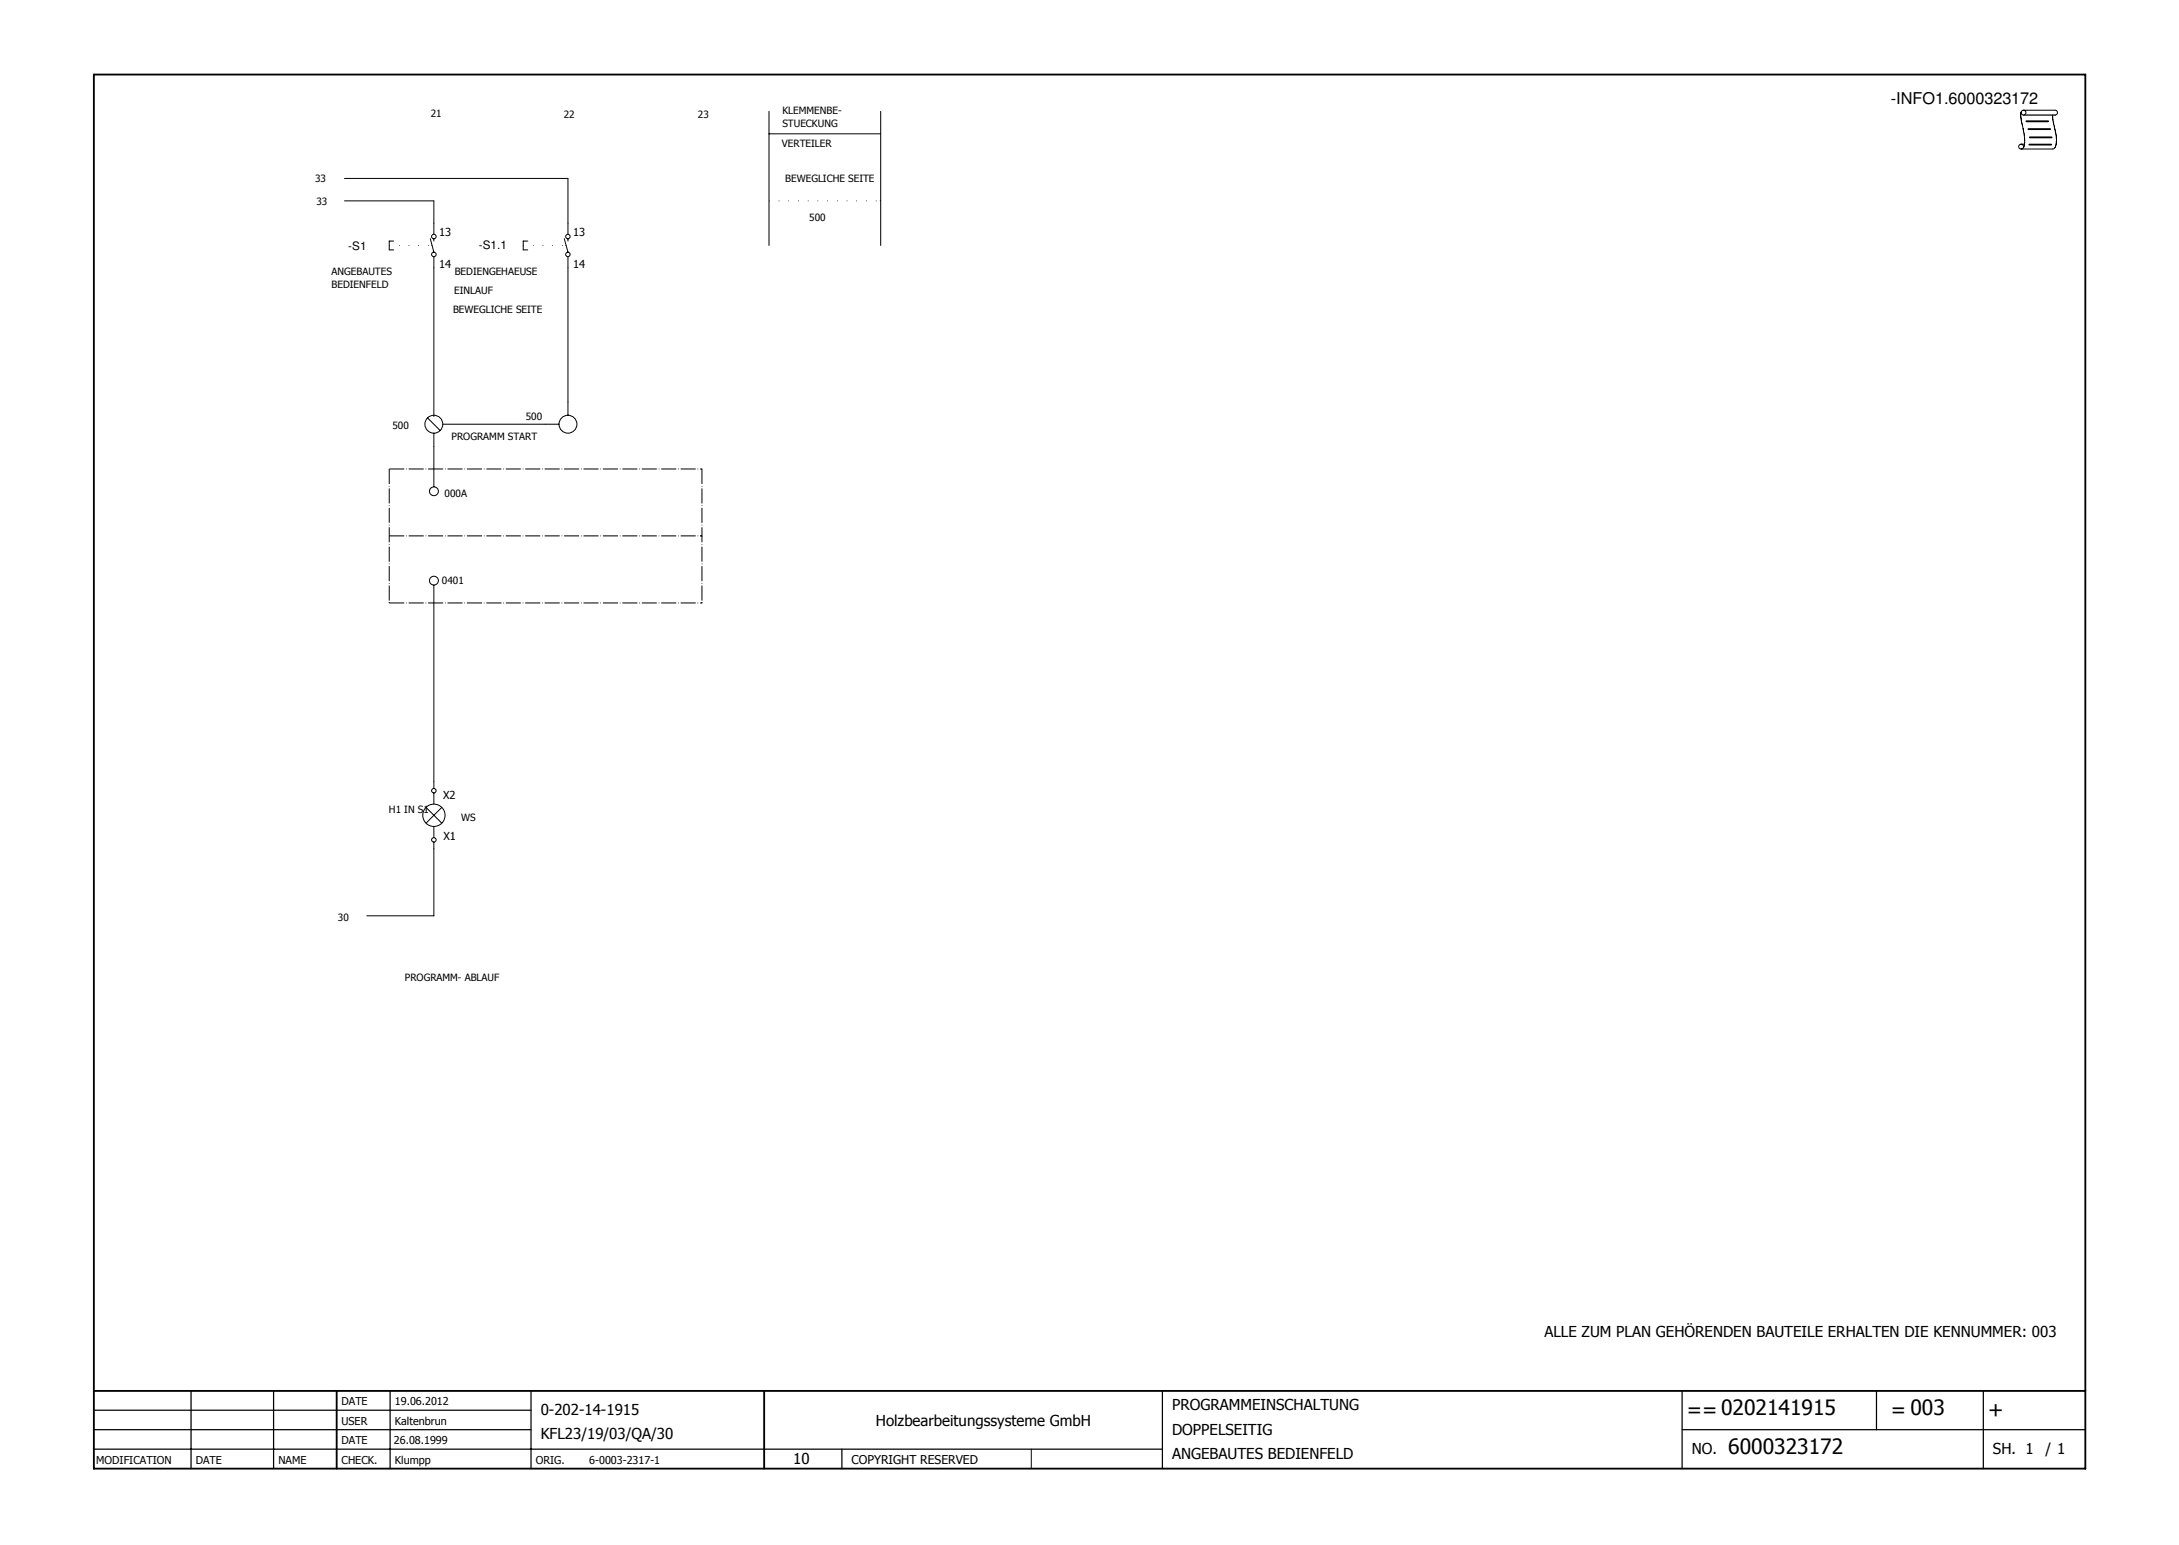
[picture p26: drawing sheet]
<svg xmlns="http://www.w3.org/2000/svg" width="297mm" height="211mm" viewBox="0 0 297 211" stroke-linecap="round" stroke-linejoin="round" font-family="sans-serif">
<defs><g id="words">
<g font-size="2.9">
<text x="230" y="193.2">==0202141915</text>
<text x="257.8" y="193.2">= 003</text>
<text x="271" y="193.2">+</text>
<text x="235.6" y="198.2">6000323172</text>
</g>
<text font-size="2.2" x="257.8" y="14.2">-INFO1.6000323172</text>
<g font-size="2.1">
<text x="210.5" y="182.3">ALLE ZUM PLAN GEHÖRENDEN BAUTEILE ERHALTEN DIE KENNUMMER: 003</text>
<text x="73.7" y="192.9">0-202-14-1915</text>
<text x="73.7" y="196.2">KFL23/19/03/QA/30</text>
<text x="119.4" y="194.4">Holzbearbeitungssysteme GmbH</text>
<text x="159.8" y="192.2">PROGRAMMEINSCHALTUNG</text>
<text x="159.8" y="195.5">DOPPELSEITIG</text>
<text x="108.1" y="199.5">10</text>
<text x="159.8" y="198.9">ANGEBAUTES BEDIENFELD</text>
<text x="230.6" y="198.2">NO.</text>
<text x="271.7" y="198.2">SH. 1</text>
<text x="278.8" y="198.2">/ 1</text>
</g>
<text font-size="1.7" x="116.1" y="199.5">COPYRIGHT RESERVED</text>
<g font-size="1.6">
<text x="47.5" y="34.1">-S1</text>
<text x="65.3" y="34">-S1.1</text>
</g>
<g font-size="1.5">
<text x="59.9" y="32.1">13</text>
<text x="78.1" y="32.1">13</text>
<text x="59.9" y="36.5">14</text>
<text x="78.1" y="36.5">14</text>
<text x="60.4" y="109">X2</text>
<text x="60.4" y="114.4">X1</text>
<text x="46.6" y="191.6">DATE</text>
<text x="53.8" y="191.6">19.06.2012</text>
<text x="46.6" y="194.2">USER</text>
<text x="46.6" y="196.9">DATE</text>
<text x="53.7" y="196.9">26.08.1999</text>
<text x="53.8" y="194.2">Kaltenbrun</text>
<text x="13.1" y="199.5">MODIFICATION</text>
<text x="26.7" y="199.5">DATE</text>
<text x="38" y="199.5">NAME</text>
<text x="46.6" y="199.5">CHECK.</text>
<text x="53.8" y="199.5">Klumpp</text>
<text x="73" y="199.5">ORIG.</text>
<text x="80.3" y="199.5">6-0003-2317-1</text>
</g>
<g font-size="1.4">
<text x="58.7" y="16">21</text>
<text x="76.8" y="16.1">22</text>
<text x="95.1" y="16.1">23</text>
<text x="106.7" y="15.6">KLEMMENBE-</text>
<text x="106.7" y="17.3">STUECKUNG</text>
<text x="106.6" y="20.1">VERTEILER</text>
<text x="43" y="24.9">33</text>
<text x="43.1" y="28">33</text>
<text x="107" y="24.9">BEWEGLICHE SEITE</text>
<text x="110.3" y="30.2">500</text>
<text x="45.2" y="37.5">ANGEBAUTES</text>
<text x="45.2" y="39.2">BEDIENFELD</text>
<text x="61.9" y="40.1">EINLAUF</text>
<text x="62" y="37.6">BEDIENGEHAEUSE</text>
<text x="61.8" y="42.6">BEWEGLICHE SEITE</text>
<text x="53.5" y="58.4">500</text>
<text x="61.6" y="59.9">PROGRAMM START</text>
<text x="71.7" y="57.2">500</text>
<text x="60.6" y="67.7">000A</text>
<text x="60.2" y="79.6">0401</text>
<text x="53" y="110.8">H1 IN S1</text>
<text x="62.9" y="111.9">WS</text>
<text x="46.1" y="125.6">30</text>
<text x="55.2" y="133.7">PROGRAMM- ABLAUF</text>
</g>
</g></defs>
<path d="M203 10l-190.4 190.4M12.7 112.2l125.9 88.2" fill="none" stroke="#fff" stroke-width=".14"/>
<path d="M12.8 10.2h271.5v190h-271.5zM12.8 189.6h271.5M45.9 189.6v10.6M104.2 189.6v10.6" fill="none" stroke="#010101" stroke-width=".25"/>
<g fill="none" stroke="#010101" stroke-width=".17">
<path d="M12.8 194.9h59.6M12.8 192.2h59.6M12.8 197.5h145.7M26 189.6v10.6M37.3 189.6v10.6M53.2 189.6v10.6M72.4 189.6v10.6M114.8 197.5v2.7M158.5 189.6v10.6M229.3 194.9h55M229.3 189.6v10.6M255.8 189.6v5.3"/>
<path d="M270.4 189.6v10.6"/>
</g>
<path d="M47 24.3h30.4M47 27.4h12.1M140.6 197.5v2.7" fill="none" stroke="#010101" stroke-width=".14"/>
<path d="M53.1 63.9h42.6" fill="none" stroke="#010101" stroke-width=".14" stroke-dasharray="2.1 .3 .1 .3" stroke-linecap="butt"/>
<path d="M95.6 63.9h.1l-.1 .1z" fill="#010101"/>
<path d="M53.1 73.1h42.6" fill="none" stroke="#010101" stroke-width=".14" stroke-dasharray="2.1 .3 .1 .3" stroke-linecap="butt"/>
<path d="M95.6 73l.1 .1h-.1z" fill="#010101"/>
<path d="M53.1 63.9v18.3" fill="none" stroke="#010101" stroke-width=".14" stroke-dasharray="2.1 .3 .1 .3" stroke-linecap="butt"/>
<path d="M53 82.1h.1v.1z" fill="#010101"/>
<path d="M59.1 27.4v3M59.1 36.5v20.3M77.4 24.3v6.1M77.4 36.5v18.3M60.3 57.8h14.1M59.1 60.9v3M59.1 82.2v24.4M59.1 115.7v9.1h-9.1" fill="none" stroke="#010101" stroke-width=".14"/>
<path d="M95.7 63.9v18.3" fill="none" stroke="#010101" stroke-width=".14" stroke-dasharray="2.1 .3 .1 .3" stroke-linecap="butt"/>
<path d="M95.6 82.1h.1v.1z" fill="#010101"/>
<path d="M95.5 73.1h.2" fill="none" stroke="#010101" stroke-width=".14" stroke-dasharray="2.1 .3 .1 .3" stroke-linecap="butt"/>
<path d="M95.6 73l.1 .1h-.1z" fill="#010101"/>
<path d="M53.1 82.2h42.6" fill="none" stroke="#010101" stroke-width=".14" stroke-dasharray="2.1 .3 .1 .3" stroke-linecap="butt"/>
<path d="M95.6 82.2h.1h-.1z" fill="#010101"/>
<path d="M104.8 15.2v18.3M104.8 18.2h15.3" fill="none" stroke="#010101" stroke-width=".14"/>
<path d="M104.8 27.4h15.3" fill="none" stroke="#010101" stroke-width=".14" stroke-dasharray=".1 1.2 .1 1.2" stroke-linecap="butt"/>
<path d="M119.9 27.3l.2 .1h-.2z" fill="#010101"/>
<g fill="none" stroke="#010101" stroke-width=".14">
<path d="M120.1 15.2v18.3M71.3 34.1h.6M77.4 32.6v.3M77.4 35v1.5M59.1 63.9v2.5M59.1 79.8v2.4"/>
<circle cx="77.4" cy="32.2" r=".3"/>
<circle cx="59.2" cy="67" r=".61"/>
<circle cx="59.2" cy="79.2" r=".61"/>
</g>
<path d="M71.3 33.5h5.9" fill="none" stroke="#010101" stroke-width=".14" stroke-dasharray=".1 1.2 .1 1.2" stroke-linecap="butt"/>
<path d="M77.1 33.4l.1 .1h-.1z" fill="#010101"/>
<g fill="none" stroke="#010101" stroke-width=".14">
<path d="M53.1 34.1h.6M58.7 32.5l.4 1.9M71.9 32.9h-.6v1.2M76.9 32.5l.5 1.9M77.4 30.4v1.5M74.4 57.8h1.8M77.4 54.8v1.8M58.1 110.1l2.1 2.1M59.1 106.6v.9M59.1 108.1v1.5M59.1 112.7v1.5M59.1 114.8v.9"/>
<path d="M60.2 110.1l-2.1 2.1"/>
<circle cx="59.1" cy="34.7" r=".31"/>
<circle cx="77.4" cy="34.7" r=".3"/>
<circle cx="77.4" cy="57.8" r="1.22"/>
<circle cx="59.1" cy="107.8" r=".31"/>
<circle cx="59.1" cy="114.5" r=".31"/>
<circle cx="59.1" cy="111.1" r="1.52"/>
</g>
<path d="M53.1 33.5h5.8" fill="none" stroke="#010101" stroke-width=".14" stroke-dasharray=".1 1.2 .1 1.2" stroke-linecap="butt"/>
<path d="M58.8 33.4l.1 .1h-.1z" fill="#010101"/>
<g fill="none" stroke="#010101" stroke-width=".14">
<path d="M275.5 15.3a6.9 6.9 0 0 0 .3 2.4v.2a3.6 3.6 0 0 1 0 2.2M275.5 19.7h.5M275.8 15h4.3a.33 .33 0 0 1 .4 .4 .33 .33 0 0 1-.4 .3M279.8 15.7l.2 1.2a5.3 5.3 0 0 1 .1 3.2l-.3 .2h-4.3M53.7 32.9h-.6v1.2M59.1 30.4v1.5M59.1 32.6v.3M59.1 35v1.5M58.3 57l1.7 1.7M59.1 59v1.9"/>
<circle cx="275.5" cy="20" r=".33"/>
<circle cx="275.8" cy="15.4" r=".33"/>
<circle cx="59.1" cy="32.2" r=".31"/>
<circle cx="59.1" cy="57.8" r="1.22"/>
</g>
<path d="M275.9 15.7h4.3" fill="none" stroke="#010101" stroke-width=".17"/>
<path d="M276.2 16.5h3M276.5 17.6h3M276.6 19.7h3M276.7 18.7h3" fill="none" stroke="#010101" stroke-width=".25"/>
<use href="#words"/>
</svg>
